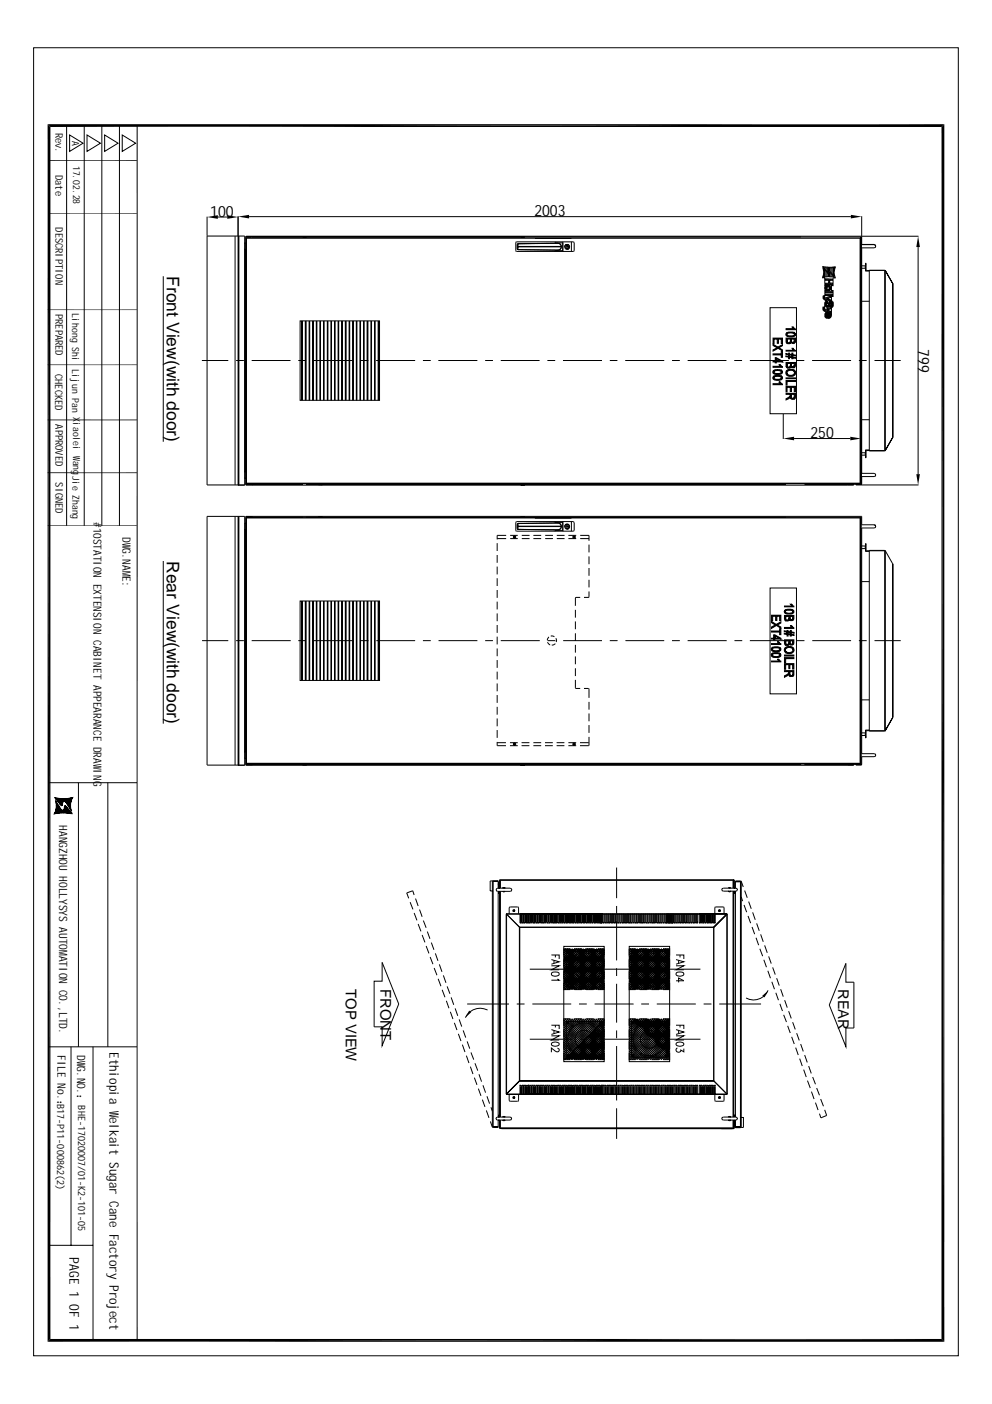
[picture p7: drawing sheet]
<svg xmlns="http://www.w3.org/2000/svg" width="210mm" height="297mm" viewBox="0 0 210 297" stroke-linecap="round" stroke-linejoin="round" font-family="sans-serif">
<defs><g id="words">
<g font-size="3.7">
<text x="35.3" y="58.4" transform="rotate(90 35.3 58.4)">Front View(with door)</text>
<text x="35.3" y="118.7" transform="rotate(90 35.3 118.7)">Rear View(with door)</text>
</g>
<g font-size="3.3">
<text x="44.5" y="45.9">100</text>
<text x="113.1" y="45.8">2003</text>
<text x="194.3" y="73.8" transform="rotate(90 194.3 73.8)">799</text>
<text x="171.5" y="92.7">250</text>
</g>
<g font-size="3.1">
<text x="73.2" y="209.2" transform="rotate(90 73.2 209.2)">TOP VIEW</text>
<text x="80.5" y="209.2" transform="rotate(90 80.5 209.2)">FRONT</text>
<text x="177.4" y="209.2" transform="rotate(90 177.4 209.2)">REAR</text>
</g>
<g font-size="2.8">
<text x="23.2" y="222.7" transform="rotate(90 23.2 222.7)">Ethiopia Welkait Sugar Cane Factory Project</text>
<text x="14.7" y="266" transform="rotate(90 14.7 266)">PAGE 1 OF 1</text>
</g>
<g font-size="2.4">
<text x="19.8" y="110.4" transform="rotate(90 19.8 110.4)">#</text>
<text x="19.8" y="111.6" transform="rotate(90 19.8 111.6)">10STATION EXTENSION CABINET APPEARANCE DRAW</text>
<text x="25.9" y="113.6" transform="rotate(90 25.9 113.6)">DW.NAME:</text>
<text x="25.9" y="116" transform="rotate(90 25.9 116)">G</text>
<text x="19.8" y="162.8" transform="rotate(90 19.8 162.8)">ING</text>
<text x="12.5" y="174.6" transform="rotate(90 12.5 174.6)">HANGZHOU HOLLYSYS AUTOMATION CO.,LTD.</text>
<text x="12.1" y="223.2" transform="rotate(90 12.1 223.2)">FILE No.：</text>
<text x="16.3" y="223.2" transform="rotate(90 16.3 223.2)">DW.NO.：</text>
<text x="16.3" y="225.6" transform="rotate(90 16.3 225.6)">G</text>
</g>
<g font-size="2.2">
<text x="11.7" y="28.1" transform="rotate(90 11.7 28.1)">Rev.</text>
<text x="11.7" y="37" transform="rotate(90 11.7 37)">Date</text>
<text x="11.7" y="48.1" transform="rotate(90 11.7 48.1)">DESCRIPTION</text>
<text x="11.7" y="66.4" transform="rotate(90 11.7 66.4)">PREPARED</text>
<text x="11.7" y="79.1" transform="rotate(90 11.7 79.1)">CHECKED</text>
<text x="11.7" y="89.7" transform="rotate(90 11.7 89.7)">APPROVED</text>
<text x="11.7" y="102" transform="rotate(90 11.7 102)">SIGNED</text>
</g>
<g font-size="2.1">
<text x="12.1" y="233.6" transform="rotate(90 12.1 233.6)">B17-P11-000862(2)</text>
<text x="16.6" y="233.9" transform="rotate(90 16.6 233.9)">BHE-17020007/01-K2-101-05</text>
</g>
<g font-size="2">
<text x="15.3" y="29.7" transform="rotate(90 15.3 29.7)">A</text>
<text x="15.5" y="35.1" transform="rotate(90 15.5 35.1)">17.02.28</text>
<text x="15.3" y="66.3" transform="rotate(90 15.3 66.3)">Lihong Shi</text>
<text x="15.2" y="78.1" transform="rotate(90 15.2 78.1)">Lijun Pan X</text>
<text x="15.5" y="89.3" transform="rotate(90 15.5 89.3)">iaolei W</text>
<text x="15.3" y="100.7" transform="rotate(90 15.3 100.7)">Jie Zhang</text>
<text x="15.5" y="97.4" transform="rotate(90 15.5 97.4)">ang</text>
</g>
<text font-size=".8" x="13.7" y="170.6" transform="rotate(90 13.7 170.6)">auto</text>
<g font-size=".5">
<text x="13" y="168.9" transform="rotate(90 13 168.9)">hollilas</text>
<text x="14.6" y="168.9" transform="rotate(90 14.6 168.9)">pgqh</text>
</g>
<text font-size=".4" x="12.1" y="170.7" transform="rotate(90 12.1 170.7)">hollysys</text>
</g></defs>
<path d="M10.1 26.3l.6 257-.6 .6zM10.1 26.3l.6 .6v256.4zM10.7 26.9l189.1-.6-.6 .6zM10.1 26.3h189.7l-189.1 .6zM10.1 283.9l189.1-.6 .6 .6zM10.1 283.9l.6-.6h188.5zM199.2 26.9l.6 257-.6-.6zM199.2 26.9l.6-.6v257.6z" fill="#000"/>
<g fill="none" stroke="#000" stroke-width=".21">
<path d="M7.1 10.1h195.7v276.7h-195.7zM10.4 33.9h18.6M14.1 26.6v84.6M14.7 28.6l2.9 1.7-2.9 1.7zM17.8 26.6v84.6M18.4 28.6l2.9 1.7-2.9 1.7zM21.5 26.6v84.6M22.1 28.6l2.9 1.7-2.9 1.7zM25.3 26.6v84.6M25.9 28.6l2.8 1.7-2.8 1.7zM29 26.6v257M10.4 45.1h18.6"/>
<path d="M10.1 77.2h18.9M10.1 65.5h18.9M10.1 88.8h18.9M10.1 100h18.9M10.1 111.2h18.9M10.4 165.6h18.6M11.4 172.2v.1M11.5 172.1l.1 .1M11.5 172.2l-.1-.1 .2 .1M11.5 168.7l1.8 1.7-1.6-1.5M11.6 171.9l.3 .3M11.6 171.9l.2 .3-.3-.2"/>
<path d="M11.6 171.8l.3 .4M11.6 168.7l1.7 1.6M11.7 169.3l.3 .4M11.7 171.6l.6 .5M11.7 171.6l.5 .5M11.7 171.4l.7 .7M11.7 171.5l.6 .6M11.7 168.7l1.6 1.6M11.8 169.6l.3 .4M11.8 169.7l.5 .6M11.8 171.3l.8 .8M11.8 171.4l.7 .7"/>
<path d="M11.8 169.8l.7 .7M11.8 170l.9 .8M11.8 171l1 1M11.8 171.1l.9 .9M11.8 171.2l.9 .9M11.9 168.8l1.4 1.4M11.9 170l1 1.1M11.9 170.2l1.8 1.8M11.9 170.3l1.7 1.7M11.9 170.3l1.6 1.7M11.9 170.4l1.6 1.6M11.9 170.5l1.5 1.5"/>
<path d="M11.9 170.6l1.4 1.4M11.9 170.7l1.3 1.3M11.9 170.8l1.2 1.2M11.9 170.9l1.1 1.1M11.9 171l1 1M12 168.8l1.3 1.3M12.1 168.8l1.2 1.2M12.1 169.5l1 1M12.1 172.1l-.5-.4 .4 .5M12.2 168.8l1.1 1.2M12.3 168.9l1 1M12.4 168.9l.9 .9"/>
<path d="M12.5 168.9l.9 .8M12.5 170l.5 .5M12.6 168.9l.8 .8M12.7 168.9l.8 .7M12.8 168.9l.7 .7M12.9 168.9l.7 .7M13 168.9l.7 .7M13.1 168.9l1.9 1.9M13.1 171.4l.7 .6M13.2 168.9l1.8 1.8M13.3 171.4l.6 .6M13.3 168.9l1.7 1.7"/>
<path d="M13.3 171.4l.7 .6M13.4 171.3l.7 .8M13.4 168.9l1.6 1.6M13.4 171.3l.8 .8M13.5 171.2l.8 .9M13.5 168.9l1.5 1.5M13.5 171.1l.9 1M13.5 170.8l1.4 1.4M13.5 170.9l1.2 1.2M13.5 171l1.1 1.1M13.5 171.1l1 1M13.5 168.9l1.5 1.4"/>
<path d="M13.6 170.5l1.7 1.7M13.6 170.6l1.6 1.6M13.6 170.7l1.5 1.5M13.6 170.8l1.4 1.4M13.6 170.5l1.7 1.6M13.6 168.9l1.4 1.4M13.7 170.4l1.1 1.2M13.7 168.9l1.3 1.3M13.8 170.4l.6 .7M13.8 168.9l1.2 1.2M13.9 168.9l1.1 1.1M14 168.9l1 1"/>
<path d="M14 169.9l1 1M14.1 168.9l.9 .9-.8-.9M14.2 170.2l.8 .8M14.2 168.9l.9 .8M14.3 168.9l.8 .7M14.4 170.5l.6 .6M14.4 168.9l.7 .6M14.5 168.9l.6 .6M14.6 170.7l.5 .6M14.6 168.8l.6 .6-.6-.5M14.7 168.8l.5 .5M14.7 171l.4 .4"/>
<path d="M14.8 168.8l.4 .4M14.9 171.3l.3 .2M15 168.8l.3 .2M15.1 168.7l.2 .2M15.1 171.6h.1M15.2 168.7l.2 .2M15.3 168.7l.1 .2M15.3 169.1l-.4-.3 .3 .3M15.3 168.7l.1 .1M15.4 168.7h.1M15.5 168.6h.1M16.6 165.6v55.9"/>
<path d="M22.8 165.6v55.9M10.4 221.5h18.6M15 221.5v42M19.7 221.5v62.1M10.4 263.5h9.3"/>
</g>
<g fill="#fff">
<path d="M21.4 221.8h4.6v61z"/>
<path d="M21.4 221.8l4.6 61h-4.6z"/>
</g>
<g fill="none" stroke="#000" stroke-width=".21">
<path d="M34.5 58.4v35.1M43.8 45.8v56.8h8v-52.7h-8M46.1 45.9h2M49.7 49.9v52.7M50.4 45.7v56.9M50.5 49.9v52.7M51.8 51.4h.1M51.8 51.5h.1M51.8 52.7h.1M51.8 52.8h.1M51.9 51.4h.1zM51.9 52.8h.1z"/>
<path d="M51.9 51.4v49.8h.1M52 50.4h130.2M52.1 50v.1M52.1 50v.1h117.4M52.1 50h142.3M52.2 50.3v51.9M52.7 45.8h127.3M53.2 50.1v.1M53.3 50.1v.1M53.3 50v.2M64.1 50v.1M64.1 50.1h.7"/>
<path d="M64.8 50v.1M109.2 51.2h12.1l.2 .1v1.7l-.2 .2h-12l-.2-.2zM109.4 52.6l.2 .2M109.4 52.1h9.4M109.4 52.2h9.4M109.5 52.6l.1 .2M109.5 51.7l-.1 .9M109.6 51.6l8.5-.1h-8.5l-.2 .2M109.6 51.6l-.1 .1M109.6 52.8l8.5 .1M109.6 51.6v.5M109.6 52.2v.6"/>
<path d="M110.2 50.1h.8M110.2 50v.2M110.2 50.2h.8M111 50v.2M113.2 50.4h7.7M117.5 51.2v.2h1.6v1.6h-1.6v.2M118 52.9a.72 .72 0 0 0 .8-.7 .72 .72 0 0 0-.8-.7 .74 .74 0 0 1 .8 .7 .74 .74 0 0 1-.8 .7M119.1 51.2v2M119.5 52.2a.53 .53 0 0 1 .5-.5 .53 .53 0 0 1 .5 .5 .53 .53 0 0 1-.5 .5M119.9 51.8h.2l.2 .3-.2 .6h-.2l-.2-.3zM119.9 52.1l.2 .2zM120.9 51.2v2"/>
<path d="M174.1 56.4l1.2 .1h1.4v.3a2.47 2.47 0 0 0 0 1.9v.1h-.4v1.6h-.5l.1 .2-.1 .9h.5v1.2h-.4v1l.4 .3v.7l-.4 .4v1.4a.65 .65 0 0 1-.7 .8h-.4l-.3-.3 .1-.7 .3-.3-.5-.1-.3-.5 .1-.4 .4-.1-.1-.9 .5-.4-.5-.1-.3-.4v-.5l.3-.1v-1h.2l-.2-.8 .2-.3h-.2v-1.7l-.4 .1 .2-.9zM174.2 56.6h2.4l-.2 .6 .1 1.2-1-1.1-.4 .3zM174.3 56.8l1 1.1 .3-.3 1 1h-2.4l.2-.6zM174.7 59h1.4v.3h-.5v.6h.5v.3h-1.4v-.3h.6v-.6h-.6zM182 50.3v51.9M182.2 50.2h-130.2v52.2h1.3M182.2 50.1v52.5l.1-.2M182.3 45.7v6h2.7M182.3 56.2h.8M182.3 56.8h.8M183.1 56.2v.1M183.1 56.2v.6"/>
<path d="M183.1 55.9h.2M183.1 57.3h.8M183.3 57.2v-1.5h-.2v1.6M183.3 57.2h4M183.3 57.2l-.2 .1M185 51.7l.3 .4M185 51.8l.3 .3-.1 .3h-.2h-2.7v47.7h2.7l.3 .4-.1 .2-.2 .1h-2.7v1.6M187.2 57.2l.1 .1M187.2 57.2h-3.3v38.2h3.3M187.2 57.2v38.2M187.2 57.2h.1M187.3 57.3l1.6 2.8"/>
<path d="M187.3 57.3v38h-.1M187.3 57.2l1.6 2.8M188.9 60v32.5M188.9 60v.1M194.3 52.3v48M42.7 76.3h5.6M50 76.3h1.6M53.3 76.3h8.2M63.1 76.3h1.7M63.5 67.9h16.8v16.8h-16.8zM63.8 67.9v16.8M64 67.9v16.8"/>
<path d="M64.6 67.9v16.8M64.8 67.9v16.8M65.4 67.9v16.8M65.5 67.9v16.8M66.2 67.9v16.8M66.3 67.9v16.8M66.4 76.3h8.2M66.9 67.9v16.8M67.1 67.9v16.8M67.7 67.9v16.8M67.8 67.9v16.8M68.5 67.9v16.8"/>
<path d="M68.6 67.9v16.8M69.3 67.9v16.8M69.4 67.9v16.8M70 67.9v16.8M70.1 67.9v16.8M70.8 67.9v16.8M70.9 67.9v16.8M71.5 67.9v16.8M71.7 67.9v16.8M72.3 67.9v16.8M72.4 67.9v16.8M73.1 67.9v16.8"/>
<path d="M73.2 67.9v16.8M73.9 67.9v16.8M74 67.9v16.8M74.6 67.9v16.8M74.8 67.9v16.8M75.4 67.9v16.8M75.5 67.9v16.8M76.2 67.9v16.8M76.3 76.3h1.6M76.3 67.9v16.8M76.9 67.9v16.8M77 67.9v16.8"/>
<path d="M77.7 67.9v16.8M77.9 67.9v16.8M78.5 67.9v16.8M78.6 67.9v16.8M79.2 67.9v16.8M79.4 67.9v16.8M79.6 76.3h8.2M80 67.9v16.8M80.1 67.9v16.8M89.5 76.3h1.6M92.8 76.3h8.2M102.7 76.3h1.6"/>
<path d="M106 76.3h8.2M115.8 76.3h1.7M119.1 76.3h8.3M129 76.3h1.6M132.3 76.3h8.2M142.2 76.3h1.6M145.5 76.3h8.2M155.4 76.3h1.6M158.7 76.3h8.2M162.9 65.1h5.6v22.4h-5.6zM168.5 76.3h1.7M171.8 76.3h8.3"/>
<path d="M174.2 65.1h.3v.2l.3 .1 .9-.3v.2l-.7 .3 .7 .3v.2l-1.3-.5zM174.2 62.7h.3v.2l.3 .1 .9-.4v.4l-.7 .2 .7 .2v.3l-1.3-.5zM174.7 61.7h1.4v.3h-1.4zM174.7 62.3h1.4v.2h-1.4zM174.7 66.4l.3-.2-.1 .6h.1a.52 .52 0 0 1 .6-.6l.2 .5-.3 .4v-.7l-.3 .7h-.3l-.2-.2zM174.8 63.9l.4-.1v.3l-.3 .2 .1 .3 .1 .1 .2-.2a.46 .46 0 0 1 .2-.6 .46 .46 0 0 1 .6 .1v.6l-.1 .2-.3 .1v-.3l.2-.1v-.3l-.2-.1-.3 .8-.4 .1-.3-.3v-.5zM175 60.7l.5 .1v.4h-.5zM181.7 76.3h1.7M182.3 63.7h1.6M185 76.3h5.6M188.9 60.1v32.4M51.9 99.9h.1"/>
<path d="M51.8 99.8h.2M51.9 99.8h.1M165.7 87.6v5.3M168 92.8h11.9M182.3 88.8h1.6M182.3 95.8h.8M182.3 96.3h.8M183.1 95.8h.1M183.1 95.8v.5M183.1 95.2l.2 .1M183.1 95.2h.8M183.1 96.6h.2"/>
<path d="M183.1 95.2v1.6h.2v-1.5M183.3 95.3h4M187.3 95.3h.1M187.3 95.3l-.1 .1M188.9 92.5l-1.6 2.8M188.9 92.5h.1M188.9 92.5v.1M34.5 118.7v34.4M49.7 109.2v52.7M50.4 109.2v52.7h1.4v-52.7h-8v52.7h8M50.4 102.6h.1M50.5 102.6h.1"/>
<path d="M50.5 109.2v52.7M51.9 110.7h.1M51.8 101.1h.1M51.8 112h.1M51.8 112.1h.2M51.9 101.2h.1M51.9 112.1h.1M52 110.6h-.1v49.9h.1M52 102.2h130.2M52 102.3h130.2M52 109.6h130.2M52.1 109.2v.2"/>
<path d="M52.1 109.2v.2h12M52.1 102.6h128.5M52.1 109.2h130.2v1.8M52.1 102.5v.1M52.1 109.4h.1M52.2 109.6v51.9M53.2 102.3v.2M53.2 109.4v.1M53.3 102.3v.2M53.3 109.4v.1M53.3 102.3v.3M53.3 109.2v.3"/>
<path d="M53.3 102.4h10.8M64.1 102.5h-12v.1M64.8 102.5h101.4M64.8 102.4h45.4v.3M64.8 109.4h101.4M67.4 102.3v.3M67.4 109.2v.3M67.4 102.6h.8M67.4 109.3h.8M68.2 102.3v.3M68.2 109.2v.3M105.2 114.9v1.7"/>
<path d="M105.2 117.4v1.7M105.2 119.9v1.6M105.2 113.9h1.9M107.1 113.3h-1.9v.8M107.9 113.3h1.7M107.9 113.9h1.7M108.7 113.4h.4v.4h-.4zM109.2 110.4l12.1-.1 .2 .3v1.6l-.2 .2h-12l-.2-.2zM109.4 111.8l.2 .2M109.4 111.3h9.4M109.4 111.4h9.4M109.5 111.8l.1 .2"/>
<path d="M109.5 110.9l-.1 .9M109.6 110.8l8.5-.2-8.5 .1-.2 .2M109.6 110.8l-.1 .1M109.6 110.8v.5M109.6 111.4v.6M109.6 112l8.5 .1M110.2 109.2v.2M110.2 102.6h.8M110.2 109.3h.8M110.2 102.5h.8M110.4 113.3h1.7M110.4 113.9h1.7"/>
<path d="M111 109.2v.2M112.9 113.3h1.6M112.9 113.9h1.6M115.4 113.3h1.6M115.4 113.9h1.6M117.5 110.3v.3h1.6v1.6h-1.6v.2M117.8 113.3h1.7M117.8 113.9h1.7M118 112.1a.72 .72 0 0 0 .8-.7 .72 .72 0 0 0-.8-.8 .74 .74 0 0 1 .8 .8 .74 .74 0 0 1-.8 .7M119.1 110.3v2.1M119.5 111.4a.54 .54 0 0 1 .5-.5 .54 .54 0 0 1 .5 .5 .54 .54 0 0 1-.5 .6M119.9 110.9h.2l.2 .4-.2 .6h-.2l-.2-.4z"/>
<path d="M119.9 111.3l.2 .1-.1 .1zM120.3 113.3h1.6M120.3 113.9h1.6M120.9 110.3v2.1M121.3 113.4h.4v.4h-.4zM121.4 113.5h.2v.2h-.2zM122.8 113.3h1.8v1.1M122.8 113.9h1.8M124.6 115.2v1.7M124.6 117.7v1.7M166.2 102.4h-55.2v.3M170.3 102.5h10.3v.1"/>
<path d="M170.3 102.4h9M179.3 102.3v.3M179.4 102.3l.1 .2 2.8-.1M179.5 102.3v.2M180.6 102.5v.1M181.1 102.5h1.1M181.1 102.3v.3h13.3M182 109.6v51.9M182.2 109.5h-130.2v52.2h1.3M182.2 109.4v52.5M182.3 111h2.7zM182.3 115.5h.8"/>
<path d="M182.3 116.1h.8M183.1 115.5v.6M183.1 115.5v.1M183.1 115.2h.2M183.1 116.7h.8M183.1 116v.1M183.3 116.5v-1.5h-.2v1.7M183.3 116.5h4M183.3 116.5l-.2 .2M185.3 111.4l-.1-.3-.2-.1 .3 .4-.1 .2-.2 .1h-2.7v47.8h2.7l.3 .3-.1 .2-.2 .1h-2.7v1.6M187.2 116.4h-3.3v38.3h3.3M187.2 116.4v38.3"/>
<path d="M187.2 116.4l.1 .1M187.3 116.5l1.6 2.8zM187.3 116.5v38M188.9 119.3v32.5M188.9 119.3h.1M42.8 135.5h5.5M50 135.5h1.6M53.3 135.5h8.2M63.1 135.5h1.7M63.5 127.2h16.8v16.8h-16.8zM63.8 127.2v16.8M64 127.2v16.8"/>
<path d="M64.6 127.2v16.8M64.8 127.2v16.8M65.4 127.2v16.8M65.5 127.2v16.8M66.2 127.2v16.8M66.3 127.2v16.8M66.4 135.5h8.3M66.9 127.2v16.8M67.1 127.2v16.8M67.7 127.2v16.8M67.8 127.2v16.8M68.5 127.2v16.8"/>
<path d="M68.6 127.2v16.8M69.3 127.2v16.8M69.4 127.2v16.8M70 127.2v16.8M70.1 127.2v16.8M70.8 127.2v16.8M70.9 127.2v16.8M71.5 127.2v16.8M71.7 127.2v16.8M72.3 127.2v16.8M72.4 127.2v16.8M73.1 127.2v16.8"/>
<path d="M73.2 127.2v16.8M73.9 127.2v16.8M74 127.2v16.8M74.6 127.2v16.8M74.8 127.2v16.8M75.4 127.2v16.8M75.5 127.2v16.8M76.2 127.2v16.8M76.3 127.2v16.8M76.3 135.5h1.7M76.9 127.2v16.8M77 127.2v16.8"/>
<path d="M77.7 127.2v16.8M77.9 127.2v16.8M78.5 127.2v16.8M78.6 127.2v16.8M79.2 127.2v16.8M79.4 127.2v16.8M79.6 135.5h8.2M80 127.2v16.8M80.1 127.2v16.8M89.5 135.5h1.6M92.8 135.5h8.2M102.7 135.5h1.6"/>
<path d="M105.2 122.3v1.7M105.2 124.8v1.7M105.2 127.3v1.6M105.2 129.8v1.6M105.2 132.2v1.7M105.2 134.7v1.6M105.2 137.2v1.6M105.2 139.6v1.7M106 135.5h8.2M115.9 135.9l.5 .5M115.9 135.5h1.6M116.2 134.8l-.4 .7"/>
<path d="M116.5 134.6l.3-.1 .5 .2M117.5 136.2l-.7 .3M117.6 135l.2 .5-.1 .3M119.2 135.5h8.2M121.8 129v1.7M121.8 131.5v1.6M121.8 134v1.6M121.8 136.4v1.7M121.8 138.9v1.6M122.8 126.4h-1v1.8M124.6 125.1v1.3h-1M124.6 120.2v1.6"/>
<path d="M124.6 122.7v1.6M129 135.5h1.7M132.3 135.5h8.2M142.2 135.5h1.6M145.5 135.5h8.3M155.4 135.5h1.7M158.7 135.5h8.2M162.9 124.4h5.6v22.4h-5.6zM168.6 135.5h1.6M171.9 135.5h8.2M181.7 135.5h1.7M182.3 123h1.6"/>
<path d="M185 135.5h5.6M51.8 159h.2M51.8 159.1h.1M51.8 159.2h.1M51.9 159.1h.1M105.2 157.1h1.9M105.2 157v.8h1.9M105.2 142.1v1.6M105.2 144.6v1.6M105.2 147.1v1.6M105.2 149.5v1.7M105.2 152v1.7"/>
<path d="M105.2 154.5v1.6M107.9 157.1h1.7M107.9 157.8h1.7M108.7 157.3h.4v.3h-.4zM108.8 157.3h.2v.3h-.2zM110.4 157.1h1.6M110.4 157.8h1.6M112.9 157.1h1.6M112.9 157.8h1.6M115.3 157.1h1.7M115.3 157.8h1.7M117.8 157.1h1.6"/>
<path d="M117.8 157.8h1.6M120.3 157.1h1.6M120.3 157.8h1.6M121.3 157.3h.4v.3h-.4zM121.4 157.3h.2v.3h-.2zM121.8 143.8v1.8l1 .1M121.8 141.4v1.6M122.7 157.1h1.9M122.7 157.8h1.9M123.6 145.7h1v1.9M124.6 148.5v1.6M124.6 150.9v1.7"/>
<path d="M124.6 153.4v1.7M124.6 155.9v1.9M182.3 148.1h1.6M182.3 155.1h.8M182.3 155.6h.8M183.1 155.1v.5M183.1 155.1h.1M183.1 154.5v1.6h.2v-1.5M183.1 154.5l.2 .1M183.1 154.5h.8M183.1 155.9h.2M183.1 155.6h.1"/>
<path d="M183.3 154.6h4M187.3 154.5l-.1 .1M187.3 154.6l-.1 .1M188.9 151.8l-1.6 2.8M188.9 151.8h.1M50.4 161.9h.1M51.8 160.4h.1M52 161.5h130.2M52 161.7h130.2M52.1 161.7v.2M52.1 161.7v.1M53.2 161.7v.1"/>
<path d="M53.3 161.7v.1M53.3 161.7v.2M53.3 161.7h10.8M64.1 161.7v.2M64.1 161.8h.7M64.8 161.7v.2M64.8 161.7h104.7M110.2 161.7h.8v.2h-.8M110.2 161.6v.4M110.2 161.8h.8M111 161.6v.4M169.5 161.7l-117.4 .1v.1h128.5v-.1l-10.3-.1"/>
<path d="M170.3 161.7h9M179.3 161.7v.2M179.4 161.7v.1l1.7-.1M179.5 161.7h.1M179.5 161.7v.1M180.6 161.7v.2M180.6 161.7v.1M181.1 161.7v.2h1.1M181.1 161.7h1.2M182.3 161.7l-.1 .2M86.8 190.9l.6 1.5M87.6 189.3l-.3-.8-1.2 .4 .4 1.2"/>
<path d="M87.6 193.2l.6 1.5M87.9 190.1l.6 1.6M88.5 195.5l.6 1.5M88.8 192.4l.5 1.6M89.3 197.8l.6 1.6M89.6 194.8l.6 1.5M90.4 197.1l.6 1.5M91.3 199.4l.5 1.5M104.2 186.5h1.2h-1.1M104.2 186.4h-.5v2.1h.5M104.2 186.5v51.9M104.4 186.3l-.2 .2"/>
<path d="M104.4 186.3h1v1.6M104.4 186.3v52.2M105.1 188l.2-.1h2.6l.4 .3-.1 .3-.3 .1h-2.6l-.2-.1zM105.4 186.6h.1M105.4 186.7h.1M105.4 187.1h.1M105.4 187.2l.1 .2M105.4 187.3h.1M105.4 187.4h.3M105.4 187.7h.3M105.4 187.8h.3M105.4 188.8h.3"/>
<path d="M105.4 188.9h.3M105.4 189h.3M105.4 188.6v47.7M105.5 186.9h.1M105.5 186.6l.2 .2M105.5 186.7l.1 .1M105.5 186.6v.1M105.6 187.8v.1M105.6 186.8h.1M105.6 187h.1M105.6 186.8v.7M105.6 187.7v.1"/>
<path d="M105.7 186.8v.2M105.7 187.9h.1M105.7 187v.1M105.7 187.9v-1.8h49.6v1.8M105.7 187.5h-.3h.3v.1h-.3M105.7 186.3h49.6M105.7 188.6v47.7M105.9 186.3v1.6M105.9 188.6v47.7M106.3 187.9l.2-.1 .5 .1M106.3 188.6h.6M106.4 188.6h.4"/>
<path d="M106.6 187.9h.2h-.4M107.1 193.4h46.8v38.1M107.1 193.3l.1 .1M107.1 193.3h46.7v38.2h-46.7M107.1 193.3v38.2M107.2 193.4l2.7 2.8zM107.2 193.4v38.1M107.2 193.4l2.7 2.8M107.7 193.3v-1.2l.2-.2h1.8v1.4M108.6 192.5h.3v.3h-.3zM108.7 192.6h.1v.2h-.1zM108.7 192.5l.2 .1-.1 .2-.2-.2"/>
<path d="M109.9 196.2h41.2M109.9 196.2v32.5M109.9 196.2h.1M110 196.2l-.1 32.5M110 193.3l.1 2 .1-.1v-1.9M110.4 193.3l.1 2 .2-.2v-1.8M110.8 193.3l.1 2 .1-.2v-1.8M111.2 193.3l.1 2 .1-.1v-1.9M111.6 193.3l.1 2 .1-.2v-1.8M112 193.3l.1 2 .1-.2v-1.8M112.4 193.3l.1 2 .1-.1v-1.9M112.8 193.3l.1 2 .1-.2v-1.8"/>
<path d="M113 193.3l.1 2 .1-.1v-1.9M113.4 193.3l.1 2 .1-.2v-1.8M113.7 193.3l.1 2 .2-.2v-1.8M114.2 193.3l.1 2 .1-.1v-1.9M114.6 193.3v2l.2-.2v-1.8M114.9 193.3l.1 2 .2-.2v-1.8M115.4 193.3v2l.2-.1v-1.9M115.7 193.3l.1 2 .2-.2v-1.8M116.1 193.3l.1 2 .2-.2v-1.8M116.5 193.3l.1 2 .2-.1v-1.9M116.9 193.3l.1 2 .2-.2v-1.8M117.3 193.3l.1 2 .2-.1v-1.9"/>
<path d="M117.7 193.3l.1 2 .1-.1v-1.9M118.1 193.3l.1 2 .2-.2v-1.8M118.5 193.3l.1 2 .1-.1v-1.9M118.9 193.3l.1 2 .1-.1v-1.9M119.3 193.3l.1 2 .1-.2v-1.8M119.7 193.3l.1 2 .1-.1v-1.9M120.1 193.3l.1 2 .1-.1v-1.9M120.5 193.3l.1 2 .1-.2v-1.8M120.9 193.3l.1 2 .1-.1v-1.9M121.3 193.3l.1 2 .1-.1v-1.9M121.7 193.3l.1 2 .1-.2v-1.8M122.1 193.3l.1 2 .1-.1v-1.9"/>
<path d="M122.5 193.3l.1 2 .1-.1v-1.9M122.9 193.3v2l.2-.2v-1.8M123.3 193.3l.1 2 .1-.1v-1.9M123.7 193.3v2l.2-.1v-1.9M124 193.3l.1 2 .2-.2v-1.8M124.5 193.3v2l.2-.1v-1.9M124.8 193.3l.1 2 .2-.1v-1.9M125.2 193.3l.1 2 .2-.2v-1.8M125.6 193.3l.1 2 .2-.1v-1.9M126 193.3l.1 2 .1-.1v-1.9M126.4 193.3l.1 2 .2-.2v-1.8M126.8 193.3v1.8"/>
<path d="M127 193.3v1.9l-.1 .1-.1-.2 .1 .2 .1-.1zM127.2 193.3v1.8M127.4 193.3v1.9l-.1 .1-.1-.2 .1 .2 .1-.1zM127.6 193.3l.1 2 .1-.2v-1.8M128 193.3l.1 2 .1-.1v-1.9M128.4 193.3l.1 2 .1-.1v-1.9M128.8 193.3l.1 2 .1-.2v-1.8M129.2 193.3l.1 2 .1-.1v-1.9M129.6 193.3l.1 2 .1-.1v-1.9M130 193.3v2l.2-.2v-1.8M130.4 193.3l.1 2 .1-.1v-1.9M130.5 183.5v6.5"/>
<path d="M130.5 191.7v1.6M130.5 194.9v8.3M130.8 193.3l.1 2 .1-.1v-1.9M131.1 193.3l.1 2 .2-.2v-1.8M131.6 193.3l.1 2 .1-.1v-1.9M132 193.3v2l.2-.1v-1.9M132.3 193.3l.1 2 .2-.2v-1.8M132.8 193.3v2l.2-.1v-1.9M133.1 193.3l.1 2 .2-.2v-1.8M133.5 193.3l.1 2 .2-.2v-1.8M133.9 193.3l.1 2 .2-.1v-1.9M134.3 193.3l.1 2 .2-.2v-1.8"/>
<path d="M134.7 193.3l.1 2 .2-.2v-1.8M135.1 193.3l.1 2 .1-.1v-1.9M135.5 193.3l.1 2 .2-.2v-1.8M135.9 193.3l.1 2 .1-.2v-1.8M136.3 193.3l.1 2 .1-.1v-1.9M136.7 193.3l.1 2 .1-.2v-1.8M137.1 193.3l.1 2 .1-.2v-1.8M137.5 193.3l.1 2 .1-.1v-1.9M137.9 193.3l.1 2 .1-.2v-1.8M138.3 193.3v2l.2-.2v-1.8M138.7 193.3l.1 2 .1-.1v-1.9M139.1 193.3v2l.2-.2v-1.8"/>
<path d="M139.4 193.3l.1 2 .2-.1v-1.9M139.9 193.3l.1 2 .1-.1v-1.9M140.3 193.3v2l.2-.2v-1.8M140.7 193.3l.1 2 .1-.1v-1.9M141.1 193.3v2l.2-.1v-1.9M141.4 193.3l.1 2 .2-.2v-1.8M141.9 193.3v2l.2-.1v-1.9M142.2 193.3l.1 2 .2-.1v-1.9M142.6 193.3l.1 2 .2-.2v-1.8M143 193.3l.1 2 .2-.1v-1.9M143.4 193.3l.1 2 .1-.1v-1.9M143.8 193.3l.1 2 .2-.2v-1.8"/>
<path d="M144.2 193.3l.1 2 .1-.1v-1.9M144.6 193.3l.1 2 .1-.1v-1.9M145 193.3l.1 2 .1-.2v-1.8M145.4 193.3l.1 2 .1-.1v-1.9M145.8 193.3l.1 2 .1-.1v-1.9M146.2 193.3l.1 2 .1-.2v-1.8M146.6 193.3l.1 2 .1-.1v-1.9M147 193.3l.1 2 .1-.1v-1.9M147.4 193.3v2l.2-.2v-1.8M148 193.3v2l.2-.2v-1.8M148.4 193.3l.1 2 .1-.1v-1.9M148.8 193.3v2l.2-.1v-1.9"/>
<path d="M149.1 193.3l.1 2 .2-.2v-1.8M149.6 193.3v2l.2-.1v-1.9M149.9 193.3l.1 2 .2-.1v-1.9M150.3 193.3l.1 2 .2-.2v-1.8M150.7 193.3l.1 2 .2-.1v-1.9M151 196.2h-41M151 196.2v32.5h-41.1M151.1 193.3l.1 2 .1-.1v-1.9M151.3 193.3v-1.2l.1-.2h1.8v1.4M151.3 193.4v.1M152.1 192.5h.3v.3h-.3zM152.1 192.6h.2v.2h-.2z"/>
<path d="M152.2 192.5l.2 .1-.1 .2-.2-.2M152.8 188l2.9-.1 .3 .3-.3 .3h-2.6h-.3zM153.8 193.4l-2.8 2.8M154.1 187.9h.6M154.1 188.5l.2 .2 .4-.2M154.1 188.5h.5M154.2 187.9h.3M154.3 187.9h.2M155.1 186.3v1.6M155.1 188.5v47.8M155.3 187.9h.3M155.3 188.6h.3"/>
<path d="M155.3 188.8h.3M155.3 188.9h.3M155.3 189h.3M155.3 188.5v47.8M155.3 186.1v1.8M155.3 188.6v.2M155.6 186.5h1.1M155.6 186.5h1.2M155.6 188.5v47.8M156.7 186.4l.1 .1M156.7 186.4h-1.1v1.5M156.7 186.4v52.2"/>
<path d="M156.8 186.5v51.9M156.8 186.5l.5 1.1M156.8 189.8l.3 .9M157.4 191.5l.6 1.5M157.6 188.4l.5 1.5M158.3 193.8l.5 1.5M158.4 190.7l.6 1.6M159.1 196.1l.6 1.5M159.3 193l.5 1.6M160 198.4l.5 1.6M160.1 195.4l.6 1.5M161 197.7l.5 1.5"/>
<path d="M80.9 203.6l3.5 8.8-3.5 8.8v-4h-1.7v-9.6h1.7zM90.2 200.1l.6 1.6M91 202.5l.6 1.5M91.9 204.8l.6 1.5M92.1 201.7l.6 1.6M92.7 207.1l.6 1.5M93 204l.5 1.6M93.6 209.4l.5 1.6M93.8 206.4l.6 1.5M94.4 211.7l.6 1.6M94.6 208.7l.6 1.6M95.3 214.1l.5 1.5"/>
<path d="M95.5 211l.5 1.6M96.1 216.4l.6 1.5M96.3 213.3l.6 1.6M97 218.7l.5 1.5M97.2 215.7l.5 1.5M98 218l.6 1.5M98.8 212.4h8.9M103.2 213.7a3.5 3.5 0 0 0-4.7 1.6M109.3 212.4h1.7M112.1 205h9M112.1 219.9h9M112.6 212.4h8.3"/>
<path d="M116.7 202h1.6v.9M116.7 203l1.6 .5-1.6 .5M116.7 204.3h1.6l-1.6 .9h1.6M116.7 216.9h1.6v.8M116.7 217.8l1.6 .5-1.6 .5M116.7 219.1h1.6l-1.6 .9h1.6M116.8 205.8l.6-.2a.69 .69 0 0 1 .9 .5l-.1 .2-.6 .2a.83 .83 0 0 1-.9-.4zM117.2 203.2v.6M117.2 218v.6M117.5 202v.6M117.5 216.9v.5M118 207.1l.3 .3h-1.6"/>
<path d="M119.3 200.2h8.5v24.4h-8.5zM119.3 215.5h1.4l-1.4 1.5zM119.3 207.9l1.4 1.5h-1.4v-1.5M119.3 203v1.6l4.7 4.8h1.6M119.3 205.5v1.6M119.3 217.8v1.7M119.3 209.3v.1M119.3 208.8l.5 .6M119.3 208.4l1 1M119.3 207.4l1.9 2M119.3 207l2.4 2.4M119.3 206.5l2.8 2.9"/>
<path d="M119.3 206l3.3 3.4M119.3 205.6l3.8 3.8M119.3 205.1l4.2 4.3M119.3 204.2l5.2 5.2M119.3 203.7l5.6 5.7M119.3 203.2l6.1 6.2M119.3 202.8l6.6 6.6M119.3 202.3l7 7.1M119.3 201.8l7.5 7.6M119.3 201.4l8 8M119.3 200.9l8.4 8.5M119.3 219.6l4.6 4.6"/>
<path d="M119.3 219.1l5.1 5.1M119.3 218.6l5.5 5.6M119.3 218.2l6 6M119.3 217.7l6.5 6.5M119.3 217.2l6.9 7M119.3 216.8l7.4 7.4M119.3 216.3l7.9 7.9M119.3 215.8l8.4 8.4M119.3 215.5v.1M119.5 215.5l8.3 8.4M119.6 200.7l8.2 8.3M119.7 200.7l-.4 .5"/>
<path d="M119.8 216.1h7.6v7.6h-7.6zM119.8 201.3h7.6v7.6h-7.6zM119.8 215.5l-.5 .6M120 216.3h.2l.1 .2-.3 .1zM120 201.5h.2l.1 .2h-.3zM120 218.7l-.2 1.6M120 203.9l-.2 1.5M120 215.5l7.8 8M120 216.3h.2v.2h-.2zM120 201.5h.2v.2l-.3-.1zM120 208.4h.2v.2h-.2zM120 206.2l.8 1.4"/>
<path d="M120.1 200.7l7.7 7.9M120.2 200.7l-.9 .9M120.3 215.5l-1 1M120.4 215.5l7.4 7.5M120.5 200.7l7.3 7.4M120.6 200.7l-1.3 1.4M120.7 200.7h-1.4v1.5M120.9 215.5l6.9 7M121 200.7l6.8 6.9M121.1 200.7l-1.8 1.9M121.2 215.5l-1.9 2M121.3 216.8l-1 1.2"/>
<path d="M121.3 202l-1 1.1M121.4 208.1l1.4 .6M121.4 215.5l6.4 6.6M121.5 200.7l6.3 6.5M121.5 215.5h1.6M121.5 200.7h1.6M121.5 209.4h1.6M121.6 200.7l-2.3 2.3M121.7 215.5l-2.4 2.4M121.8 215.5l6 6.1M121.9 200.7l5.9 6M122 200.7l-2.7 2.8"/>
<path d="M122.1 215.5l-2.8 2.9M122.3 215.5l5.5 5.6M122.4 200.7l5.4 5.5M122.5 212.4h1.7M122.5 200.7l-3.2 3.2M122.6 215.5l-3.3 3.3M122.8 205h1.6M122.8 219.9h1.6M122.8 215.5l5 5.2M122.9 200.7l4.9 5.1M123 200.7l-3.7 3.7M123.1 215.5l-3.8 3.8"/>
<path d="M123.2 215.5l4.6 4.7M123.3 200.7l4.5 4.6M123.4 200.7l-4.1 4.2M123.5 215.5l-4.2 4.3M123.6 216.1l-1.6 .3M123.6 201.2l-.7 .1-.9 .3M123.7 215.5l4.1 4.2M123.8 200.7l4 4.1M123.9 200.7l-4.6 4.6M124 200.7h1.6l2.2 2.3v1.6M124.2 215.5l3.6 3.8M124.2 200.7l3.6 3.7"/>
<path d="M124.3 216.1l1.5 .7M124.3 201.3l1.5 .7M124.4 200.7l-5.1 5.1M124.5 215.5l-5.2 5.2M124.6 215.5l3.2 3.3M124.7 200.7l3.1 3.2M124.8 200.7l-5.5 5.6M124.9 215.5l-5.6 5.7M125.1 208.5l-1.5 .3M125.1 215.5l2.7 2.8M125.2 200.7l2.6 2.7M125.3 200.7l-6 6"/>
<path d="M125.4 215.5l-6.1 6.1M125.6 215.5l2.2 2.4M125.6 215.5h-1.6l-4.7 4.8v1.6M125.8 200.7l-6.5 6.5M125.8 212.4h8.3M125.9 215.5l-6.6 6.6M126 215.5l1.8 1.9M126.1 205h8.2M126.1 219.9h8.2M126.1 200.7l1.7 1.8M126.2 200.7l-6.9 7M126.3 215.5l-7 7.1"/>
<path d="M126.4 217.3l.8 1.4M126.4 202.5l.8 1.3M126.4 215.5h1.4v1.5M126.4 200.7h1.4v1.5M126.5 215.5l1.3 1.4M126.6 200.7l1.2 1.3M126.7 200.7l-7.4 7.4M126.8 215.5l-7.5 7.5M126.8 206.9l-1 1.2M126.9 201.5a.17 .17 0 0 1 .2 0 .17 .17 0 0 1 0 .2h-.1zM126.9 216.3h.2v.2h-.2zM126.9 208.4h.2v.2h-.2z"/>
<path d="M126.9 201.5l.3 .1-.3 .1zM127 216.3h.2l-.1 .3-.2-.1zM127 215.5l.8 1M127 200.7l.8 .9M127.2 200.7l-7.9 7.9M127.3 215.5l-8 8M127.3 219.4l-.1 1.6M127.3 204.6l-.1 1.6M127.4 215.5l.4 .5M127.5 200.7l.3 .4M127.6 200.7l-8.3 8.4M127.7 215.5l-8.4 8.5"/>
<path d="M127.8 207.9v1.5h-1.4zM127.8 209.4h.1M127.8 205.5v1.6M127.8 217.8v1.7M127.8 208.9l-.4 .5M127.8 208.4l-.9 1M127.8 207.5l-1.8 1.9M127.8 207l-2.3 2.4M127.8 206.6l-2.7 2.8M127.8 206.1l-3.2 3.3M127.8 205.6l-3.7 3.8M127.8 205.2l-4.1 4.2"/>
<path d="M127.8 204.7l-4.6 4.7M127.8 204.2l-5.1 5.2M127.8 203.8l-5.5 5.6M127.8 203.3l-6 6.1M127.8 202.8l-6.5 6.6M127.8 202.4l-6.9 7M127.8 201.9l-7.4 7.5M127.8 201.5l-7.9 7.9M127.8 201l-8.3 8.4M127.8 219.6l-4.5 4.6M127.8 219.1l-5 5.1M127.8 218.7l-5.5 5.5"/>
<path d="M127.8 218.2l-5.9 6M127.8 217.7l-6.4 6.5M127.8 217.3l-6.9 6.9M127.8 216.8l-7.3 7.4M127.8 216.4l-7.8 7.8M127.8 215.9l-8.3 8.3M130.5 204.8v1.7M130.5 208.1v8.3M130.5 218v1.7M133.1 200.2h8.6v24.4h-8.6zM133.1 207.9l1.4 1.5h-1.4zM133.1 205.5v1.6"/>
<path d="M133.1 217.8v1.7M133.1 201l8.4 8.4M133.1 201.5l8 7.9M133.1 201.9l7.5 7.5M133.1 202.4l7 7M133.1 202.8l6.6 6.6M133.1 203.3l6.1 6.1M133.1 203.8l5.6 5.6M133.1 204.2l5.2 5.2M133.1 204.7l4.7 4.7M133.1 205.2l4.2 4.2M133.1 205.6l3.8 3.8"/>
<path d="M133.1 206.1l3.3 3.3M133.1 206.6l2.8 2.8M133.1 207l2.4 2.4M133.1 207.5l1.9 1.9M133.1 208.4l1 1M133.1 208.9l.5 .5M133.1 215.9l8.3 8.3M133.1 216.4l7.9 7.8M133.1 216.8l7.4 7.4M133.1 217.3l6.9 6.9M133.1 217.7l6.5 6.5M133.1 218.2l6 6"/>
<path d="M133.1 218.7l5.5 5.5M133.1 219.1l5.1 5.1M133.1 219.6l4.6 4.6M133.3 215.5l8.4 8.5M133.3 200.7l8.4 8.4M133.5 200.7l-.4 .4M133.6 215.5l-.5 .5M133.6 201.3h7.6v7.6h-7.6zM133.6 216.1h7.6v7.6h-7.6zM133.7 215.5l8 8M133.8 201.5h.3v.2h-.3zM133.8 218.7l-.2 1.6"/>
<path d="M133.8 203.9l-.2 1.5M133.8 206.2l.8 1.4M133.8 200.7l7.9 7.9M133.9 216.3l.2 .1-.1 .2-.2-.1zM133.9 200.7l-.8 .9M134 215.5l-.9 1M134.2 215.5l7.5 7.5M134.3 200.7l7.4 7.4M134.4 200.7l-1.3 1.3M134.5 215.5l-1.4 1.4M134.5 215.5h-1.4v1.5M134.5 200.7h-1.4v1.5"/>
<path d="M134.7 215.5l7 7.1M134.7 200.7l7 7M134.9 200.7l-1.8 1.8M135 215.5l-1.9 1.9M135.1 215.5l6.6 6.6M135.2 216.8l-1.1 1.2M135.2 202l-1.1 1.1M135.2 208.1l1.5 .6M135.2 200.7l6.5 6.5M135.3 215.5h1.7l4.7 4.8v1.6M135.3 209.4h1.7M135.4 215.5l-2.3 2.4"/>
<path d="M135.6 215.5l6.1 6.1M135.7 212.4h1.6M135.7 200.7l6 6M135.8 200.7l-2.7 2.7M135.9 215.5l-2.8 2.8M135.9 205h1.7M135.9 219.9h1.7M136.1 215.5l5.6 5.7M136.1 200.7l5.6 5.6M136.3 200.7l-3.2 3.2M136.4 215.5l-3.3 3.3M136.5 215.5l5.2 5.2"/>
<path d="M136.6 200.7l5.1 5.1M136.7 200.7l-3.6 3.7M136.8 215.5l-3.7 3.8M137 200.7h-1.7l-2.2 2.3v1.6M137.1 200.7l4.6 4.6M137.2 200.7l-4.1 4.1M137.3 215.5l-4.2 4.2M137.4 216.1l-1.6 .3M137.4 201.2l-.7 .1-.9 .3M137.5 215.5l4.2 4.3M137.5 200.7l4.2 4.2M137.7 200.7l-4.6 4.6"/>
<path d="M137.8 215.5l-4.7 4.7M137.8 215.5h1.6M137.8 200.7h1.6M137.9 215.5l3.8 3.8M138 200.7l3.7 3.7M138.1 200.7l-5 5.1M138.2 216.1l1.4 .7M138.2 201.3l1.4 .7M138.2 215.5l-5.1 5.2M138.4 215.5l3.3 3.3M138.5 200.7l3.2 3.2M138.6 200.7l-5.5 5.5"/>
<path d="M138.7 215.5l-5.6 5.6M138.9 215.5l2.8 2.9M138.9 208.5l-1.5 .3M138.9 200.7l2.8 2.8M139 212.4h8.2M139.1 200.7l-6 6M139.1 215.5l-6 6.1M139.2 205h9M139.2 219.9h9M139.3 215.5l2.4 2.4M139.4 200.7l2.3 2.3M139.5 200.7l-6.4 6.5"/>
<path d="M139.6 215.5l-6.5 6.6M139.8 215.5l1.9 2M139.9 200.7l1.8 1.9M140 200.7l-6.9 6.9M140.1 215.5l-7 7M140.2 217.3l.8 1.4M140.2 202.5l.8 1.3M140.3 215.5l1.4 1.5v-1.5h-1.4M140.3 200.7h1.4v1.5M140.3 200.7l1.4 1.4M140.5 200.7l-7.4 7.4M140.5 215.5l-7.4 7.5"/>
<path d="M140.7 206.9l-.6 .8-.5 .4M140.7 201.5h.3v.2h-.2zM140.7 208.4h.2l.1 .2-.2 .1zM140.7 215.5l1 1M140.8 216.3h.2v.2h-.2zM140.8 201.5h.2v.2h-.2zM140.8 208.4h.2v.2h-.2zM140.8 216.3h.2v.3l-.3-.1zM140.8 200.7l.9 .9M140.9 200.7l-7.8 7.9M141 215.5l-7.9 8M141.1 219.4l-.1 1.6"/>
<path d="M141.1 204.6l-.1 1.6M141.2 215.5l.5 .6M141.3 200.7l.4 .5M141.4 200.7l-8.3 8.3M141.5 215.5l-8.4 8.4M141.6 215.5l.1 .1M141.7 207.9v1.5h-1.4M141.7 203v1.6l-4.8 4.8M141.7 205.5v1.6M141.7 217.8v1.7M141.7 219.6l-4.7 4.6h-1.7M141.7 200.9l-8.6 8.5"/>
<path d="M141.7 205.6l-3.9 3.8h1.6M141.7 201.4l-8 8M141.7 201.8l-7.5 7.6M141.7 202.3l-7.1 7.1M141.7 202.8l-6.6 6.6M141.7 203.2l-6.1 6.2M141.7 203.7l-5.7 5.7M141.7 204.2l-5.2 5.2M141.7 205.1l-4.3 4.3M141.7 206l-3.4 3.4M141.7 206.5l-2.9 2.9M141.7 207l-2.4 2.4"/>
<path d="M141.7 207.4l-2 2M141.7 207.9l-1.5 1.5M141.7 208.4l-1 1M141.7 208.8l-.6 .6M141.7 209.3l-.1 .1M141.7 215.8l-8.4 8.4M141.7 216.3l-7.9 7.9M141.7 216.8l-7.5 7.4M141.7 217.2l-7 7M141.7 217.7l-6.5 6.5M141.7 218.2l-6.1 6M141.7 218.6l-5.6 5.6"/>
<path d="M141.7 219.1l-5.1 5.1M143 202h1.7v.9M143 203l1.7 .5-1.7 .5M143 204.3h1.7l-1.7 .9h1.7M143 207.5h1.7l-1.1-.6v.9M143 216.9h1.7v.8M143 217.8l1.7 .5-1.7 .5M143 219.1h1.7l-1.7 .9h1.7M143.1 205.8l.7-.2a.69 .69 0 0 1 .9 .5l-.1 .2-.6 .2a.83 .83 0 0 1-1-.4zM143.6 203.2v.6M143.6 218v.6M143.9 202v.6"/>
<path d="M143.9 216.9v.5M148.9 212.4h1.6M152.2 212.4h8.8M160.8 200.7l.6 1.6M161.6 203.1l.6 1.5M161.8 200l.5 1.6M162.5 205.4l.5 1.6M162.5 209.5a3.3 3.3 0 0 1-4.6 1.6M162.6 202.3l.6 1.6M163.3 207.7l.6 1.6M163.5 204.7l.5 1.5M164.2 210l.5 1.6"/>
<path d="M164.3 207l.6 1.5M165 212.4l.6 1.5M165.2 209.3l.5 1.5M165.8 214.7l.6 1.5M166 211.6l.6 1.6M166.7 217l.5 1.6M166.9 213.9l.5 1.6M167.5 219.4l.6 1.5M167.7 216.3l.6 1.5M168.6 218.6l.5 1.5M179 203.8v4h1.7v9.7h-1.7v3.9l-3.5-8.8zM97.8 221l.6 1.6"/>
<path d="M98.7 223.3l.5 1.6M98.8 220.3l.6 1.6M99.5 225.7l.6 1.5M99.7 222.7l.5 1.5M100.4 228l.5 1.5M100.5 224.9l.6 1.6M101.2 230.3l.6 1.5M101.3 227.3l.6 1.5M102.1 232.6l.5 1.6M102.2 229.6l.5 1.6M102.9 234.9l.6 1.6M103 231.9l.6 1.6"/>
<path d="M103.8 237.3l.4 1.1M103.9 234.3l.3 .8M104.2 238.4h1.2h-1.1M104.2 238.4l.2 .1M105.1 236.4l2.8-.1 .3 .3v.3l-.3 .1h-2.6l-.4-.4zM105.4 235.9h.3M105.4 236h.3M105.4 236.1h.3M105.4 236.3h.3M105.7 237.1l-.3-.1v1.5h-1M105.7 237v1.7h49.6v-1.7M105.7 238.6h49.6"/>
<path d="M105.9 237v1.6M106.3 236.3l.2-.1 .4 .1M106.3 237l.2 .1 .4-.1M106.4 237h.4M106.6 236.2l.2 .1h-.4M107.1 231.5h46.8M107.2 231.4l-.1 .1M107.2 231.5h-.1M107.4 238.7v.1M107.7 231.5v1.3l.2 .2 1.8-.1v-1.4M108.6 232.1h.3v.3h-.3zM108.7 232.1h.1v.2h-.1z"/>
<path d="M108.7 232.1h.2l-.1 .3-.2-.3M109.9 228.7l-2.7 2.7 2.7-2.7M109.9 228.7h41.2M109.9 228.7l-2.7 2.8M110 231.5l.1-1.9 .1 .1v1.8M110.4 231.5l.1-1.9 .2 .2v1.7M110.8 231.5l.1-1.9 .1 .1v1.8M111.2 231.5l.1-1.9 .1 .1v1.8M111.8 229.8l.2-.2v1.9M111.8 229.8v1.7M111.8 229.8l-.1-.2-.1 1.9M112.2 231.5l.1-1.9 .1 .2v1.7"/>
<path d="M112.6 231.5v-1.9l.2 .1v1.8M113 231.5v-1.9l.2 .1v1.8M113.4 231.5l.1-1.9 .1 .2v1.7M113.7 231.5l.1-1.9 .2 .1v1.8M114.2 231.5v-1.9l.2 .1v1.8M114.6 231.5v-1.9l.2 .2v1.7M114.9 231.5l.1-1.9 .2 .1v1.8M115.4 231.5v-1.9h.2v1.9M115.7 231.5l.1-1.9 .2 .2v1.7M116.1 231.5l.1-1.9 .2 .1v1.8M116.5 231.5l.1-1.9h.2v1.9M116.8 220.7l.6-.2 .8 .2v.4l-.6 .2a.83 .83 0 0 1-.9-.3z"/>
<path d="M116.9 231.5l.1-1.9 .2 .2v1.7M117.3 231.5l.1-1.9 .2 .1v1.8M117.7 231.5l.1-1.9h.1v1.9M117.9 221.8l.3 .1a.45 .45 0 0 1-.1 .6 .45 .45 0 0 1-.6-.1l-.8-.7v.9M118.1 231.5l.1-1.9 .2 .2v1.7M118.5 231.5l.1-1.9 .1 .1v1.8M118.9 231.5l.1-1.9h.1v1.9M119.3 231.5l.1-1.9 .1 .1v1.8M119.3 222.7v1.5h1.4M119.3 223.8l.4 .4M119.3 223.3l.9 .9M119.3 222.8l1.3 1.4"/>
<path d="M119.3 222.4l1.8 1.8M119.3 221.9l2.3 2.3M119.3 221.4l2.7 2.8M119.3 221l3.2 3.2M119.3 220.5l3.7 3.7M119.3 220l4.1 4.2M119.7 231.5l.1-1.9 .1 .1v1.8M120 223.3l.2-.1 .1 .2-.3 .1zM120 223.2h.2v.2h-.2zM120 221.1l.8 1.3M120.1 231.5l.1-1.9h.1v1.9M120.5 231.5l.1-1.9 .1 .1v1.8"/>
<path d="M120.9 231.5v-1.9l.2 .1v1.8M121.3 231.5l.1-1.9h.1v1.9M121.4 222.9l1.4 .6M121.5 224.2h1.6M121.7 231.5l.1-1.9 .1 .1v1.8M122.1 231.5v-1.9l.2 .1v1.8M122.5 231.5l.1-1.9h.1v1.9M122.9 231.5v-1.9l.2 .1v1.8M123.3 231.5v-1.9l.2 .1v1.8M123.7 231.5v-1.9h.2v1.9M124 224.2h1.6M124 231.5l.1-1.9 .2 .1v1.8"/>
<path d="M124.5 231.5v-1.9l.2 .1v1.8M124.8 231.5l.1-1.9h.2v1.9M125.1 223.3l-1.5 .3M125.2 231.5l.1-1.9 .2 .1v1.8M125.6 231.5l.1-1.9 .2 .1v1.8M126 231.5l.1-1.9h.1v1.9M126.4 231.5l.1-1.9 .2 .1v1.8M126.8 231.5l.1-1.9 .1 .1v1.8M126.8 221.7l-1 1.2M126.9 223.2h.2v.2h-.2zM127.2 231.5l.1-1.9h.1v1.9M127.6 231.5l.1-1.9 .1 .1v1.8"/>
<path d="M127.8 222.7v1.5h-1.4M127.8 220.3v1.6l-2.2 2.3M127.8 223.8l-.3 .4M127.8 223.3l-.8 .9M127.8 222.9l-1.3 1.3M127.8 222.4l-1.7 1.8M127.8 221.5l-2.7 2.7M127.8 221l-3.1 3.2M127.8 220.5l-3.6 3.7M127.8 220.1l-4.1 4.1M128 231.5l.1-1.9 .1 .1v1.8M128.4 231.5l.1-1.9h.1v1.9"/>
<path d="M128.8 231.5l.1-1.9 .1 .1v1.8M129.2 231.5v-1.9l.2 .1v1.8M129.6 231.5l.1-1.9h.1v1.9M130 231.5v-1.9l.2 .1v1.8M130.4 231.5v-1.9l.2 .1v1.8M130.5 221.3v8.3M130.5 231.2v1.6M130.5 234.5v6.4M130.8 231.5l.1-1.9h.1v1.9M131.1 231.5l.1-1.9 .2 .1v1.8M131.6 231.5v-1.9l.2 .1v1.8M132 231.5v-1.9h.2v1.9"/>
<path d="M132.3 231.5l.1-1.9 .2 .1v1.8M132.8 231.5v-1.9l.2 .1v1.8M133.1 222.7v1.5h1.4M133.1 231.5l.1-1.9 .2 .2v1.7M133.1 220.3v1.6l2.3 2.3M133.1 220.1l4.1 4.1M133.1 220.5l3.7 3.7M133.1 221l3.2 3.2M133.1 221.5l2.7 2.7M133.1 222.4l1.8 1.8M133.1 222.9l1.4 1.3M133.1 223.3l.9 .9"/>
<path d="M133.1 223.8l.4 .4M133.5 231.5l.1-1.9 .2 .1v1.8M133.8 221.1l.8 1.3M133.9 231.5l.1-1.9 .2 .1v1.8M134.3 231.5l.1-1.9 .2 .2v1.7M134.7 231.5l.1-1.9 .2 .1v1.8M135.1 231.5l.1-1.9 .1 .1v1.8M135.2 222.9l1.5 .6M135.5 231.5l.1-1.9 .2 .2v1.7M135.9 231.5l.1-1.9 .1 .1v1.8M136.3 231.5l.1-1.9 .1 .1v1.8M136.7 231.5l.1-1.9 .1 .2v1.7"/>
<path d="M137.1 231.5l.1-1.9 .1 .1v1.8M137.5 231.5v-1.9h.2v1.9M137.8 224.2h1.6M137.9 231.5l.1-1.9 .1 .2v1.7M138.3 231.5v-1.9l.2 .1v1.8M138.7 231.5v-1.9h.2v1.9M138.9 223.3l-1.5 .3M139.1 231.5v-1.9l.2 .2v1.7M139.4 231.5l.1-1.9 .2 .1v1.8M139.9 231.5l.1-1.9h.1v1.9M140.3 231.5v-1.9l.2 .2v1.7M140.7 231.5v-1.9l.2 .1v1.8"/>
<path d="M140.7 221.7l-1.1 1.2M140.7 223.3l.2-.1 .1 .2-.2 .1zM140.8 223.2h.2v.2h-.2zM141.1 231.5v-1.9h.2v1.9M141.4 231.5l.1-1.9 .2 .1v1.8M141.7 222.7v1.5h-1.4l1.4-1.4M141.7 220l-4.2 4.2M141.7 220.5l-3.7 3.7M141.7 221l-3.3 3.2M141.7 221.4l-2.8 2.8M141.7 221.9l-2.3 2.3M141.7 222.4l-1.9 1.8"/>
<path d="M141.7 223.3l-.9 .9M141.7 223.8l-.5 .4M141.9 231.5v-1.9l.2 .1v1.8M142.2 231.5l.1-1.9h.2v1.9M142.6 231.5l.1-1.9 .2 .1v1.8M143 231.5l.1-1.9 .2 .1v1.8M143.1 220.7l.7-.2 .8 .2v.4l-.6 .2a.83 .83 0 0 1-1-.3zM143.3 221.7l-.1 .1a.5 .5 0 0 0 .2 .8 .5 .5 0 0 0 .7-.4l.6 .3v-.6M143.4 231.5l.1-1.9h.1v1.9M143.8 231.5l.1-1.9 .2 .1v1.8M144.2 231.5l.1-1.9 .1 .1v1.8M144.6 231.5l.1-1.9h.1v1.9"/>
<path d="M145 231.5l.1-1.9 .1 .1v1.8M145.4 231.5l.1-1.9 .1 .1v1.8M145.8 231.5l.1-1.9h.1v1.9M146.2 231.5l.1-1.9 .1 .1v1.8M146.6 231.5v-1.9l.2 .1v1.8M147 231.5l.1-1.9h.1v1.9M147.4 231.5v-1.9l.2 .1v1.8M148 231.5v-1.9l.2 .1v1.8M148.4 231.5v-1.9l.2 .1v1.8M148.8 231.5v-1.9h.2v1.9M149.1 231.5l.1-1.9 .2 .1v1.8M149.6 231.5v-1.9l.2 .1v1.8"/>
<path d="M149.9 231.5l.1-1.9h.2v1.9M150.3 231.5l.1-1.9 .2 .1v1.8M150.7 231.5l.1-1.9 .2 .1v1.8M151 228.7l2.8 2.8M151 228.7l2.8 2.7zM151.1 231.5l.1-1.9h.1v1.9M151.3 231.5v1.3l.1 .2 1.8-.1v-1.4M151.3 231.3v.2M152.1 232.1h.3v.3h-.3zM152.1 232.1h.2v.2h-.2zM152.2 232.1h.2l-.1 .3-.2-.3M152.8 236.4l2.9-.1 .3 .3-.3 .4h-2.6l-.3-.1z"/>
<path d="M153.6 238.7v.1M153.8 231.4l.1 .1M154.1 236.3l.2-.1 .4 .1M154.1 237l.2 .1 .4-.1M154.2 237h.4M154.3 236.2l.3 .1h-.4M154.9 238.8h.1M155.1 237v1.6M155.2 238.7v.1M155.3 237.2h.3h-.2v.2h.2h-.3M155.3 235.9h.3M155.3 236h.3"/>
<path d="M155.3 236.1h.3M155.3 237.1h.3M155.3 237.6h.3M155.3 236.1h.1M155.4 238.2l.1 .1M155.4 238.2h.2M155.4 237.9l-.1-.1v1h-49.2M155.4 237h.1M155.4 237.9v.3M155.4 237.9h.1M155.4 237.1v.1M155.4 237.4v.2"/>
<path d="M155.4 237v.1M155.5 237.6v.7M155.5 237.6h.1M155.5 237.7h.1M155.5 238.3h.1M155.6 237.7v.3h-.2M155.6 237v.1M155.6 237.8h.1M155.6 237v1.6h1.1M155.6 238.4h1.2M156.7 238.4h-1.1M156.8 238.4l-.1 .2"/>
<path d="M156.8 236.4h.5v2.1h-.5M168.4 221.6l.5 1.6M169.2 224l.6 1.5M169.4 220.9l.6 1.5M170.1 226.3l.5 1.6M170.3 223.2l.5 1.6M170.9 228.6l.5 1.6M171.1 225.5l.6 1.6M171.7 231l.6 1.5M172 227.9l.6 1.5M172.6 233.3l.5 1.6M172.8 230.2l.6 1.5"/>
<path d="M173.7 232.5l.5 1.5M174.5 234.8l.4 1.2-1.2 .5-.3-.9"/>
<circle cx="120" cy="52.2" r=".51"/>
<circle cx="175.2" cy="61" r=".55"/>
<circle cx="175.6" cy="64.2" r=".12"/>
<circle cx="108.9" cy="113.6" r=".12"/>
<circle cx="120" cy="111.4" r=".53"/>
<circle cx="120.1" cy="208.5" r=".17"/>
<circle cx="123.6" cy="205" r="3.5"/>
<circle cx="123.6" cy="219.9" r="3.5"/>
<circle cx="123.6" cy="205.1" r="1.9"/>
<circle cx="123.6" cy="219.9" r="1.9"/>
<circle cx="127" cy="208.5" r=".17"/>
<circle cx="133.9" cy="216.4" r=".17"/>
<circle cx="133.9" cy="208.5" r=".17"/>
<circle cx="134" cy="201.6" r=".17"/>
<circle cx="137.4" cy="205.1" r="1.9"/>
<circle cx="137.4" cy="219.9" r="3.5"/>
<circle cx="137.4" cy="205" r="3.5"/>
<circle cx="137.4" cy="219.9" r="1.9"/>
<circle cx="127" cy="223.3" r=".17"/>
<circle cx="133.9" cy="223.3" r=".17"/>
<circle cx="133.9" cy="223.3" r=".16"/>
</g>
<g fill="#000">
<path d="M43.8 45.9l2.3-.4v.8zM48.1 45.5l2.3 .4-2.3 .4zM50.4 45.8l2.3-.3v.7zM174.2 58.5v.1zM174.3 58.4v.2zM174.3 58.5l-.1 .1zM174.3 56.9v.1zM174.3 58.3v.3zM174.4 58.1v.5zM174.4 56.9v.3zM174.4 56.9v.2zM174.4 58.2v.4z"/>
<path d="M174.4 58.2l-.1 .4zM174.2 56.6h.2zM174.2 56.6h.2v.2zM174.4 57.6v1zM174.4 57v.6zM174.4 57.7v.9zM174.4 57.8v.8zM174.4 57v.5zM174.4 56.9v.5zM174.4 57.9v.7zM174.4 56.9v.4zM174.4 58v.6z"/>
<path d="M174.4 56.6v.2zM174.5 56.6v.2zM174.4 57v1.6zM174.5 57.1l-.1 1.5zM174.5 56.6v.4zM174.5 57.1l.1 .1-.1 1.4zM174.6 57.2v1.4h-.1zM174.5 56.6h.2l-.2 .4zM174.7 56.6v.5l-.2-.1zM174.7 59v.3zM174.6 57.2l.2 .1-.2 1.3zM174.8 57.3v1.3h-.2z"/>
<path d="M174.7 56.6l.1 .1-.1 .4zM174.8 56.7v.6l-.1-.2zM174.8 57.3l.1 .2-.1 1.1zM174.9 57.5v1.1h-.1zM174.8 56.7h.2l-.2 .6zM175 56.7v.7l-.2-.1zM174.9 57.5l.1 .2-.1 .9zM175 57.7v.9h-.1zM175 57.7l.1 .1-.1 .8zM175.1 57.8v.7l-.1 .1zM175 56.7h.1l-.1 .7zM175.1 56.7v.9l-.1-.2z"/>
<path d="M175.2 56.7v.9zM175.1 56.7v.9zM175.2 56.7l-.1 .9zM175.3 57.9v.6zM175.1 57.8l.2 .1-.2 .6zM175.3 57.9v.6h-.2zM175.3 56.7v.9zM175.3 56.7l-.1 .9zM175.3 56.7v.8zM175.3 56.7v.7zM174.7 59.9h.6l-.6 .3zM174.7 60.2l.6-.3v.3z"/>
<path d="M174.7 59h.6l-.6 .3zM174.7 59.3l.6-.3v.3zM175.4 57.9v.6zM175.4 57.9l-.1 .6zM175.4 56.7v.6zM175.4 56.7l-.1 .7zM175.4 57.8v.7zM175.5 57.7v.8zM175.5 57.8v.7zM175.5 57.8l-.1 .7zM175.5 56.7v.6zM175.5 56.7l-.1 .6z"/>
<path d="M175.5 57.6v.9zM175.5 57.6v1zM175.6 57.6v1zM175.6 57.6l-.1 1zM175.3 59h.3l-.3 1.2zM175.6 59v1.2h-.3zM175.5 56.7h.1l-.1 .6zM175.6 56.7v.7l-.1-.1zM175.6 56.7h.2l-.2 .7zM175.8 56.7v.9l-.2-.2zM175.6 57.6l.2 .2-.2 .8zM175.8 57.8v.8h-.2z"/>
<path d="M175.8 56.7h.1l-.1 .9zM175.9 56.7v1.1l-.1-.2zM175.8 57.8l.2 .2-.2 .6zM176 58v.6h-.2zM175.9 56.7h.1l-.1 1.1zM176 56.7v1.2l-.1-.1zM176 58l.1 .2-.1 .4zM176.1 58.2v.4h-.1zM176 56.7l.1-.1-.1 1.3zM176.1 56.6v1.4l-.1-.1zM176.1 59v.3zM175.6 59.9h.5l-.5 .3z"/>
<path d="M175.6 60.2l.5-.3v.3zM175.6 59h.5l-.5 .3zM175.6 59.3l.5-.3v.3zM176.1 58.2l.1 .1-.1 .3zM176.2 58.3v.3h-.1zM176.1 56.6h.2l-.2 1.4zM176.3 56.6v1.6l-.2-.2zM176.2 58.3v.3zM176.3 58.4l-.1 .2zM176.4 56.6v.6zM176.4 57.9v.4zM176.4 58v.3z"/>
<path d="M176.4 56.6v.7zM176.4 57.8v.5zM176.4 57.7v.6zM176.4 56.6v.8zM176.4 57.6v.7zM176.4 56.6v.9zM176.4 56.6v1zM176.3 56.6v1.6zM176.4 56.6v1.7zM176.3 58.4v.2zM176.4 58.5l-.1 .1zM176.4 56.6v.5z"/>
<path d="M176.4 58.1v.2zM176.4 58.2v.2zM176.4 56.6v.3zM176.4 56.6v.4zM176.5 56.6v.2zM176.5 56.6l-.1 .3zM176.4 58.5l.1 .1zM176.4 58.6h.1zM180 45.5l2.3 .3-2.3 .4zM194.3 50l.3 2.3h-.7zM174.2 65.1v.3zM174.2 62.7v.3z"/>
<path d="M174.2 65.1v.2zM174.2 62.7v.2zM174.2 65.2v.1zM174.3 65.1v.4zM174.3 62.7v.4zM174.3 65.1v.5zM174.4 65.1v.5zM174.4 62.7v.5zM174.5 65.1l-.1 .5zM174.5 62.7l-.1 .5zM174.5 62.8v.1zM174.5 65.1v.2z"/>
<path d="M174.5 65.3v.4zM174.5 62.9v.4zM174.5 65.1v.6zM174.5 62.7v.6zM174.5 62.8v.5zM174.5 65.1v.5zM174.5 62.7v.5zM174.5 65.4v.3zM174.5 63v.3zM174.6 65.4l-.1 .3zM174.6 63l-.1 .3zM174.6 65.4v.3z"/>
<path d="M174.6 63v.3zM174.7 60.8v.3zM174.7 64.2v.4zM174.7 64.2v.5zM174.7 60.8v.2zM174.7 66.4v.4zM174.7 66.4v.5zM174.7 60.9v.1zM174.7 66.5v.3zM174.7 66.5v.2zM174.7 64.2v.3zM174.7 64.3v.2z"/>
<path d="M174.7 64.4v.1zM174.7 65.4l-.1 .3zM174.7 63l-.1 .3zM174.7 66.4v.6zM174.7 60.6v.6zM174.7 64.1v.6zM174.7 64.1v.7zM174.7 60.7v.5zM174.7 60.7v.4zM174.7 65.4v.3zM174.7 65.4v.4zM174.7 63v.3z"/>
<path d="M174.7 63v.4zM174.8 64v.8zM174.8 60.6v.6zM174.8 66.3v.7zM174.8 64.1l-.1 .7zM174.8 66.4v.6zM174.8 65.4l-.1 .4zM174.8 63l-.1 .4zM174.8 60.6l-.1 .6zM174.8 66.3v.8zM174.8 60.6v.7zM174.8 65.4v.4z"/>
<path d="M174.8 63v.4zM174.8 66.2v.9zM174.8 63.9v1zM174.8 60.5v.8zM174.8 63.9v.9zM174.9 63.9v1zM174.9 66.7v.4zM174.9 66.8v.3zM174.9 66.2v.5zM174.9 66.2v.9zM174.9 60.5v.9zM174.9 63.9l-.1 1z"/>
<path d="M174.9 65.4v.4zM174.9 63v.4zM174.9 63.9v.4zM174.9 64.4v.5zM174.9 64.5v.4zM174.9 63.9v.5zM174.9 60.4v.4zM174.9 61.1v.3zM174.9 60.5v.4zM174.9 66.2v.3zM174.9 66.9v.2zM174.9 61v.4z"/>
<path d="M174.9 66.2v.4zM174.9 60.9v.5zM175 64.6v.4zM175 66.2v.3zM175 63.8v.4zM175 64.5v.5zM175 61.1v.3zM175 61.2v.3zM175 60.4v.4zM175 66.9v.2zM175 60.4l-.1 .4zM175 63.8l-.1 .5z"/>
<path d="M175 61.1l-.1 .3zM175 66.2l-.1 .3zM175 66.9l-.1 .2zM175 65.3v.6zM175 62.9v.5zM175 66.4v.1zM175 66.3v.2zM175 60.4v.3zM175 66.7v.4zM175 65.6v.3zM175 65.3v.3zM175 63.2v.2z"/>
<path d="M175 63.2v.3zM175 62.9v.3zM175 66.8v.3zM175 64.7v.3zM175.1 60.4v.3zM175.1 66.6v.5zM175.1 63.8v.3zM175.1 61.2v.3zM175.1 66.7v.4zM175.1 60.4l-.1 .3zM175.1 64.7l-.1 .3zM175 63.8v.3z"/>
<path d="M175.1 63.8l-.1 .3zM175.1 65.3l-.1 .3zM175.1 62.9l-.1 .3zM175.1 66.7l-.1 .4zM175.1 64.7v.3zM175.1 66.5v.6zM175.1 65.3v.3zM175.1 62.9v.2zM175.2 64.6v.4zM175.2 66.4v.7zM175.2 60.4v.3zM175.2 63.8v.3z"/>
<path d="M175.2 64.6l-.1 .4zM175.2 61.2l-.1 .3zM175.2 63.8l-.1 .3zM175.2 66.4l-.1 .7zM175.2 60.4l-.1 .3zM175.2 66.3v.7zM175.2 66.3v.8zM175.2 61.2v.3zM175.3 60.4v.3zM175.3 64.5v.5zM175.3 66.3v.7zM175.3 64.6v.4z"/>
<path d="M175.3 66.3l-.1 .7zM175.3 60.4l-.1 .3zM175.3 61.2l-.1 .3zM175.3 64.6l-.1 .4zM175.3 64.4v.5zM175.3 66.2v.7zM175.3 64.5v.4zM175.3 61.2v.3zM175.3 66.2v.8zM175.1 65.3l.2-.1-.2 .4zM175.3 65.2v.3l-.2 .1zM175.1 62.9l.2-.1-.2 .3z"/>
<path d="M175.3 62.8v.3h-.2zM175.3 64.2v.7zM175.3 66.2v.6zM175.3 64.3v.6zM175.4 61.2v.3zM175.4 66.2v.4zM175.4 64.1v.8zM175.4 66.2v.5zM175.4 60.4v.3zM175.4 64.2v.7zM175.4 64.2l-.1 .7zM175.4 61.2l-.1 .3z"/>
<path d="M175.3 66.2v.5zM175.4 66.2l-.1 .5zM175.4 66.8v.2zM175.4 64v.8zM175.4 60.5v.3zM175.4 66.2v.3zM175.5 64v.8zM175.5 66.8v.3zM175.5 66.2v.2zM175.5 61.1v.4zM175.5 61.2v.3zM175.5 60.5l-.1 .3z"/>
<path d="M175.5 64l-.1 .8zM175.5 66.2l-.1 .3zM175.5 61.2l-.1 .3zM175.3 65.2l.2-.1-.2 .4zM175.5 65.1v.3l-.2 .1zM175.3 62.8l.2-.1-.2 .4zM175.5 62.7v.3l-.2 .1zM175.5 61v.4zM175.5 63.9v.8zM175.5 66.2v.3zM175.5 64v.7zM175.5 61.1v.3z"/>
<path d="M175.5 60.5v.3zM175.6 63.9v.6zM175.6 63.9v.7zM175.6 66.2v.9zM175.6 66.7v.4zM175.6 66.2v.4zM175.6 66.2v.5zM175.6 60.5v.9zM175.6 60.6v.8zM175.6 66.2v.3zM175.6 60.5v.4zM175.6 63.9v.8z"/>
<path d="M175.6 66.7l-.1 .4zM175.6 61l-.1 .4zM175.6 63.9l-.1 .8zM175.6 66.2l-.1 .3zM175.6 63.9v.5zM175.5 65.1h.1l-.1 .3zM175.6 65.1l-.1 .3zM175.5 62.7h.1l-.1 .3zM175.6 62.7l-.1 .3zM175.6 66.3v.7zM175.6 60.6v.7zM175.6 63.9v.3z"/>
<path d="M175.6 63.9v.4zM175.6 65.1v.3zM175.6 62.7v.3zM175.6 66.3v.8zM175.7 66.4v.6zM175.7 63.8v.4zM175.7 60.6v.6zM175.7 66.3v.7zM175.7 66.3l-.1 .7zM175.7 60.6l-.1 .7zM175.7 63.8l-.1 .4zM175.7 65.1l-.1 .3z"/>
<path d="M175.7 62.7l-.1 .3zM175.7 66.5v.3zM175.7 66.4v.5zM175.7 66.5v.4zM175.7 65.1v.2zM175.7 62.6v.3zM175.7 63.8v.3zM175.7 60.8v.4zM175.7 64.6v.3zM175.7 60.7v.5zM175.7 62.6v.4zM175 65.6l.7 .3h-.7z"/>
<path d="M175 65.9h.7v.2zM175 63.2l.7 .2-.7 .1zM175 63.5l.7-.1v.3zM175.8 63.8v.3zM175.8 64.6v.3zM175.8 60.9v.1zM175.8 60.8v.3zM175.8 60.9v.2zM175.8 66.5v.2zM175.8 66.6v.1zM175.8 66.5l-.1 .3zM175.7 60.8v.3z"/>
<path d="M175.8 60.8l-.1 .3zM175.8 64.6l-.1 .3zM175.8 63.8l-.1 .3zM175.8 63.9v.2zM175.9 63.9v.3zM175.9 64.5v.4zM175.9 63.9v.2zM175.9 64.6v.3zM175.9 63.9l-.1 .2zM175.9 64.6l-.1 .3zM175.9 63.9v1zM175.9 64.4v.5z"/>
<path d="M175.9 63.9v.4zM175.9 63.9v.5zM175.9 63.9v.9zM176 63.9v.9zM176 63.9l-.1 .9zM176 64v.8zM176.1 64v.8zM176.1 64l-.1 .8zM176.1 64.1v.5zM176.1 64.1v.6zM176.1 64v.7zM176.1 64.3v.1z"/>
<path d="M176.1 64.2v.2zM176.1 64.2v.3zM176.1 64.2v.4zM174.7 61.7h1.4l-1.4 .3zM174.7 62l1.4-.3v.3zM174.7 62.3h1.4l-1.4 .2zM174.7 62.5l1.4-.2v.2zM165.7 92.8l2.3-.4v.8zM179.9 92.4l2.3 .4-2.3 .4zM193.9 100.3h.7l-.3 2.3zM99.3 213.8l.4 .4-1.2 1.1zM161.3 210.7l1.3-1.1-.8 1.4z"/>
</g>
<g fill="#000" stroke="#000" stroke-width=".21">
<path d="M163.6 72.8l1 .6-.3 .1-.7-.4z" fill-rule="evenodd"/>
<path d="M164.8 77.1l.3 .1v.3z" fill-rule="evenodd"/>
<path d="M163.7 78.3l1.3-.1 .4 .1v.4l-.1-.2-.5-.1h-.8l-.3 .3z" fill-rule="evenodd"/>
<path d="M163.7 79.6l1.3-.2 .4 .2v.4l-.1-.3-.5-.1-.8 .1-.3 .3z" fill-rule="evenodd"/>
<path d="M163.6 71.5h2v1.2h-.3v-1h-.6v.9h-.2v-.9h-.7v1h-.2z" fill-rule="evenodd"/>
<path d="M163.6 74l2-1.1v.2l-2 1.2z" fill-rule="evenodd"/>
<path d="M164.6 73.7l.3-.1 .7 .4v.2z" fill-rule="evenodd"/>
<path d="M163.6 74.9h1.7v-.5h.3v1.2h-.3v-.5h-1.7z" fill-rule="evenodd"/>
<path d="M164 75.7l1.6 .7v.2l-1.3-.8v1h-.3v-.2h-.4v-.2h.4z" fill-rule="evenodd"/>
<path d="M164.3 75.8v.6h.8l.5 .2h-1.3z" fill-rule="evenodd"/>
<path d="M163.6 77.5h1.5v-.3l.5 .5h-2z" fill-rule="evenodd"/>
<path d="M163.7 78.4l.2 .5 1 .1 .4-.1 .1-.6a.47 .47 0 0 1 .1 .6 .47 .47 0 0 1-.4 .3h-.9a.51 .51 0 0 1-.6-.7z" fill-rule="evenodd"/>
<path d="M163.7 79.6l.2 .6h1l.4-.1 .1-.5a.51 .51 0 0 1 .1 .6 .51 .51 0 0 1-.6 .3h-.6a.6 .6 0 0 1-.7-.8z" fill-rule="evenodd"/>
<path d="M166.3 80h2v.1h-2z" fill-rule="evenodd"/>
<path d="M166.3 74.8l.6 .1v.5v-.4h-.6z" fill-rule="evenodd"/>
<path d="M166.5 71.7l.1 .7 .2 .1h.3l.2-.4-.1 .6-.7-.1z" fill-rule="evenodd"/>
<path d="M166.5 76.9l.1 .6 .4 .2 .3-.4v.5h-.8z" fill-rule="evenodd"/>
<path d="M167 74.9l.6 .1v.5v-.3l-.6-.1z" fill-rule="evenodd"/>
<path d="M167.6 69.2h.3v.3z" fill-rule="evenodd"/>
<path d="M167.6 73.7h.3v.4z" fill-rule="evenodd"/>
<path d="M167.5 71.7v.5a.3 .3 0 0 0 .3 .3 .3 .3 0 0 0 .3-.4l-.1 .5h-.5z" fill-rule="evenodd"/>
<path d="M167.5 76.9l.1 .7h.3l.2-.4-.1 .6-.6-.1z" fill-rule="evenodd"/>
<path d="M166.5 70.4l.3-.1h1l.3 .1v.4l-.1-.2-.4-.2-.8 .1-.3 .3z" fill-rule="evenodd"/>
<path d="M166.4 78.5l.6-.4h.6l.5 .3v.5l-.2-.4-.3-.2-.9 .2-.2 .4v.5l-.2-.4z" fill-rule="evenodd"/>
<path d="M166.3 69.5h1.6v-.2l.4 .5h-2z" fill-rule="evenodd"/>
<path d="M166.3 70.6l.2-.2v.5l.2 .1 1 .1 .4-.2v-.5a.48 .48 0 0 1 .2 .6 .48 .48 0 0 1-.6 .2h-.8a.51 .51 0 0 1-.6-.6z" fill-rule="evenodd"/>
<path d="M166.3 71.5h2v.9l-.2 .2v-.9h-.6l-.1 .8-.1 .1v-.9h-.8v.9l-.2-.3z" fill-rule="evenodd"/>
<path d="M166.3 74.1h1.6v-.3l.4 .5h-2z" fill-rule="evenodd"/>
<path d="M167.8 75l.5 .1v.2l-.5-.1z" fill-rule="evenodd"/>
<path d="M166.3 75.3l.6 .1v-.7h.1v.7l.6 .1v-.8h.2v.9h.5v.2l-.5-.1v.2h-.2v-.2l-.6-.1v.3h-.1v-.3l-.6-.1z" fill-rule="evenodd"/>
<path d="M166.3 76.7h2v.8l-.2 .3v-.9h-.6l-.1 .8-.1 .1v-.9h-.8v.9l-.2-.3z" fill-rule="evenodd"/>
<path d="M166.5 78.9l.3 .4 .8 .1 .4-.3 .1-.7 .2 .2v.5l-.5 .5h-.8l-.5-.2z" fill-rule="evenodd"/>
<path d="M164.8 80.8h.3v.4z" fill-rule="evenodd"/>
<path d="M163.6 81.2h1.5v-.3l.5 .5h-2z" fill-rule="evenodd"/>
<path d="M166.3 84.4l.7-.4 .2-.3v.4l-.9 .5z" fill-rule="evenodd"/>
<path d="M167.4 83.4l.1 .7 .5 .1 .1-.3v.5h-.7z" fill-rule="evenodd"/>
<path d="M166.3 80.5h2v.2h-1.8v.8h-.2z" fill-rule="evenodd"/>
<path d="M166.3 81.7h2v1.2h-.2v-1h-.6v.9h-.3v-.9h-.7v1h-.2z" fill-rule="evenodd"/>
<path d="M166.3 83.2h2v1l-.2 .2v-1h-.7v1l-.2-.3v-.7h-.9z" fill-rule="evenodd"/>
<path d="M163.2 131.5l1.1 .6-.3 .1-.8-.5z" fill-rule="evenodd"/>
<path d="M164.5 135.7l.3 .1v.4z" fill-rule="evenodd"/>
<path d="M164.5 139.5l.3 .1v.3z" fill-rule="evenodd"/>
<path d="M163.4 137l1.2-.2 .4 .2v.4v-.2l-.4-.1h-.9l-.3 .3z" fill-rule="evenodd"/>
<path d="M163.4 138.2l1.2-.1 .4 .1v.4v-.2l-.4-.1h-.9l-.3 .3z" fill-rule="evenodd"/>
<path d="M163.2 130.2h2v1.1h-.2v-.9h-.6v.9h-.3v-.9h-.6v.9h-.3z" fill-rule="evenodd"/>
<path d="M163.2 132.7l2-1.1v.2l-2 1.2z" fill-rule="evenodd"/>
<path d="M164.3 132.3l.2-.1 .7 .5v.2z" fill-rule="evenodd"/>
<path d="M163.2 133.5h1.8v-.5h.2v1.3h-.2v-.6h-1.8z" fill-rule="evenodd"/>
<path d="M163.7 134.3h.3l1.2 .7v.2l-1.2-.7v.9h-.3v-.2h-.5v-.2h.5z" fill-rule="evenodd"/>
<path d="M164 134.5v.5h.8l.4 .2h-1.2z" fill-rule="evenodd"/>
<path d="M163.2 136.2h1.6v-.3l.4 .4h-2z" fill-rule="evenodd"/>
<path d="M163.3 137.1l.3 .5 .8 .1 .5-.1 .1-.6a.45 .45 0 0 1 .2 .5 .45 .45 0 0 1-.4 .3l-1.1 .1a.5 .5 0 0 1-.4-.3 .5 .5 0 0 1 0-.5z" fill-rule="evenodd"/>
<path d="M163.3 138.3l.1-.1 .1 .6 .9 .1 .5-.1 .1-.6a.47 .47 0 0 1 .2 .6 .47 .47 0 0 1-.5 .3h-1a.51 .51 0 0 1-.4-.8z" fill-rule="evenodd"/>
<path d="M166 138.6h2v.2h-2z" fill-rule="evenodd"/>
<path d="M165.9 133.5h.6v.6v-.4l-.6-.1z" fill-rule="evenodd"/>
<path d="M166.2 130.4v.5a.35 .35 0 0 0 .5 .3 .35 .35 0 0 0 .2-.4l-.1 .5h-.6z" fill-rule="evenodd"/>
<path d="M166.2 135.6v.5a.35 .35 0 0 0 .5 .2 .35 .35 0 0 0 .2-.4l-.1 .6h-.6z" fill-rule="evenodd"/>
<path d="M166.8 133.6l.4 .1v.5v-.4h-.4z" fill-rule="evenodd"/>
<path d="M167.3 127.8l.3 .1v.3z" fill-rule="evenodd"/>
<path d="M167.3 132.4h.3v.3z" fill-rule="evenodd"/>
<path d="M167.1 130.4v.5l.2 .2h.3l.1-.4v.6l-.6-.1z" fill-rule="evenodd"/>
<path d="M167.1 135.6v.4l.2 .3 .3-.1 .1-.3v.5l-.6-.1z" fill-rule="evenodd"/>
<path d="M166.2 129.1l.4-.2h1l.2 .2v.3l-.1-.2-.3-.1h-.9l-.3 .3z" fill-rule="evenodd"/>
<path d="M166.2 137.1l.6-.3h.6l.4 .3v.4l-.3-.4h-1l-.3 .3v.6a.62 .62 0 0 1 0-.9z" fill-rule="evenodd"/>
<path d="M166 128.2h1.6v-.3l.4 .5h-2z" fill-rule="evenodd"/>
<path d="M166 129.1h.2v.5l1 .1 .5-.1 .1-.5a.47 .47 0 0 1 .1 .5 .47 .47 0 0 1-.5 .3h-.9a.51 .51 0 0 1-.5-.8z" fill-rule="evenodd"/>
<path d="M166 130.2h2l-.1 .8-.2 .2v-.8h-.6v.8l-.1-.1-.1 .2v-.9h-.7v.9l-.2-.4z" fill-rule="evenodd"/>
<path d="M166 132.7h1.6v-.2l.4 .5h-2z" fill-rule="evenodd"/>
<path d="M166 135.4h2l-.1 .8-.2 .2v-.8h-.6v.7h-.1l-.1 .1v-.8h-.7v.9l-.2-.4z" fill-rule="evenodd"/>
<path d="M166 139.1h2v.2h-1.8v.9h-.2z" fill-rule="evenodd"/>
<path d="M167.4 133.7l.6 .1v.2l-.6-.2z" fill-rule="evenodd"/>
<path d="M166.5 133.4h.3v.7l.4 .1v-.8h.2v.8l.6 .1v.1h-.6v.2h-.2v-.3l-.4-.1v.4h-.3v-.4l-.6-.1v-.1l.6 .1z" fill-rule="evenodd"/>
<path d="M166.2 137.5l.3 .5h1l.3-.3v-.6a.73 .73 0 0 1-.4 1.1l-.6 .1-.5-.2z" fill-rule="evenodd"/>
<path d="M163.2 139.9h1.6v-.3l.4 .4h-2z" fill-rule="evenodd"/>
<path d="M166 143l.8-.4 .1-.3-.1 .6-.8 .4z" fill-rule="evenodd"/>
<path d="M167.1 142.1l.1 .7 .4 .1 .2-.3v.5l-.7-.1z" fill-rule="evenodd"/>
<path d="M166 140.4h2v1.1h-.3v-.9h-.6v.9h-.2v-.9h-.7v1h-.2z" fill-rule="evenodd"/>
<path d="M166 141.9h2l-.1 1-.1 .1v-.9h-.7v.9l-.2-.3v-.6h-.9z" fill-rule="evenodd"/>
</g>
<use href="#words"/>
</svg>
